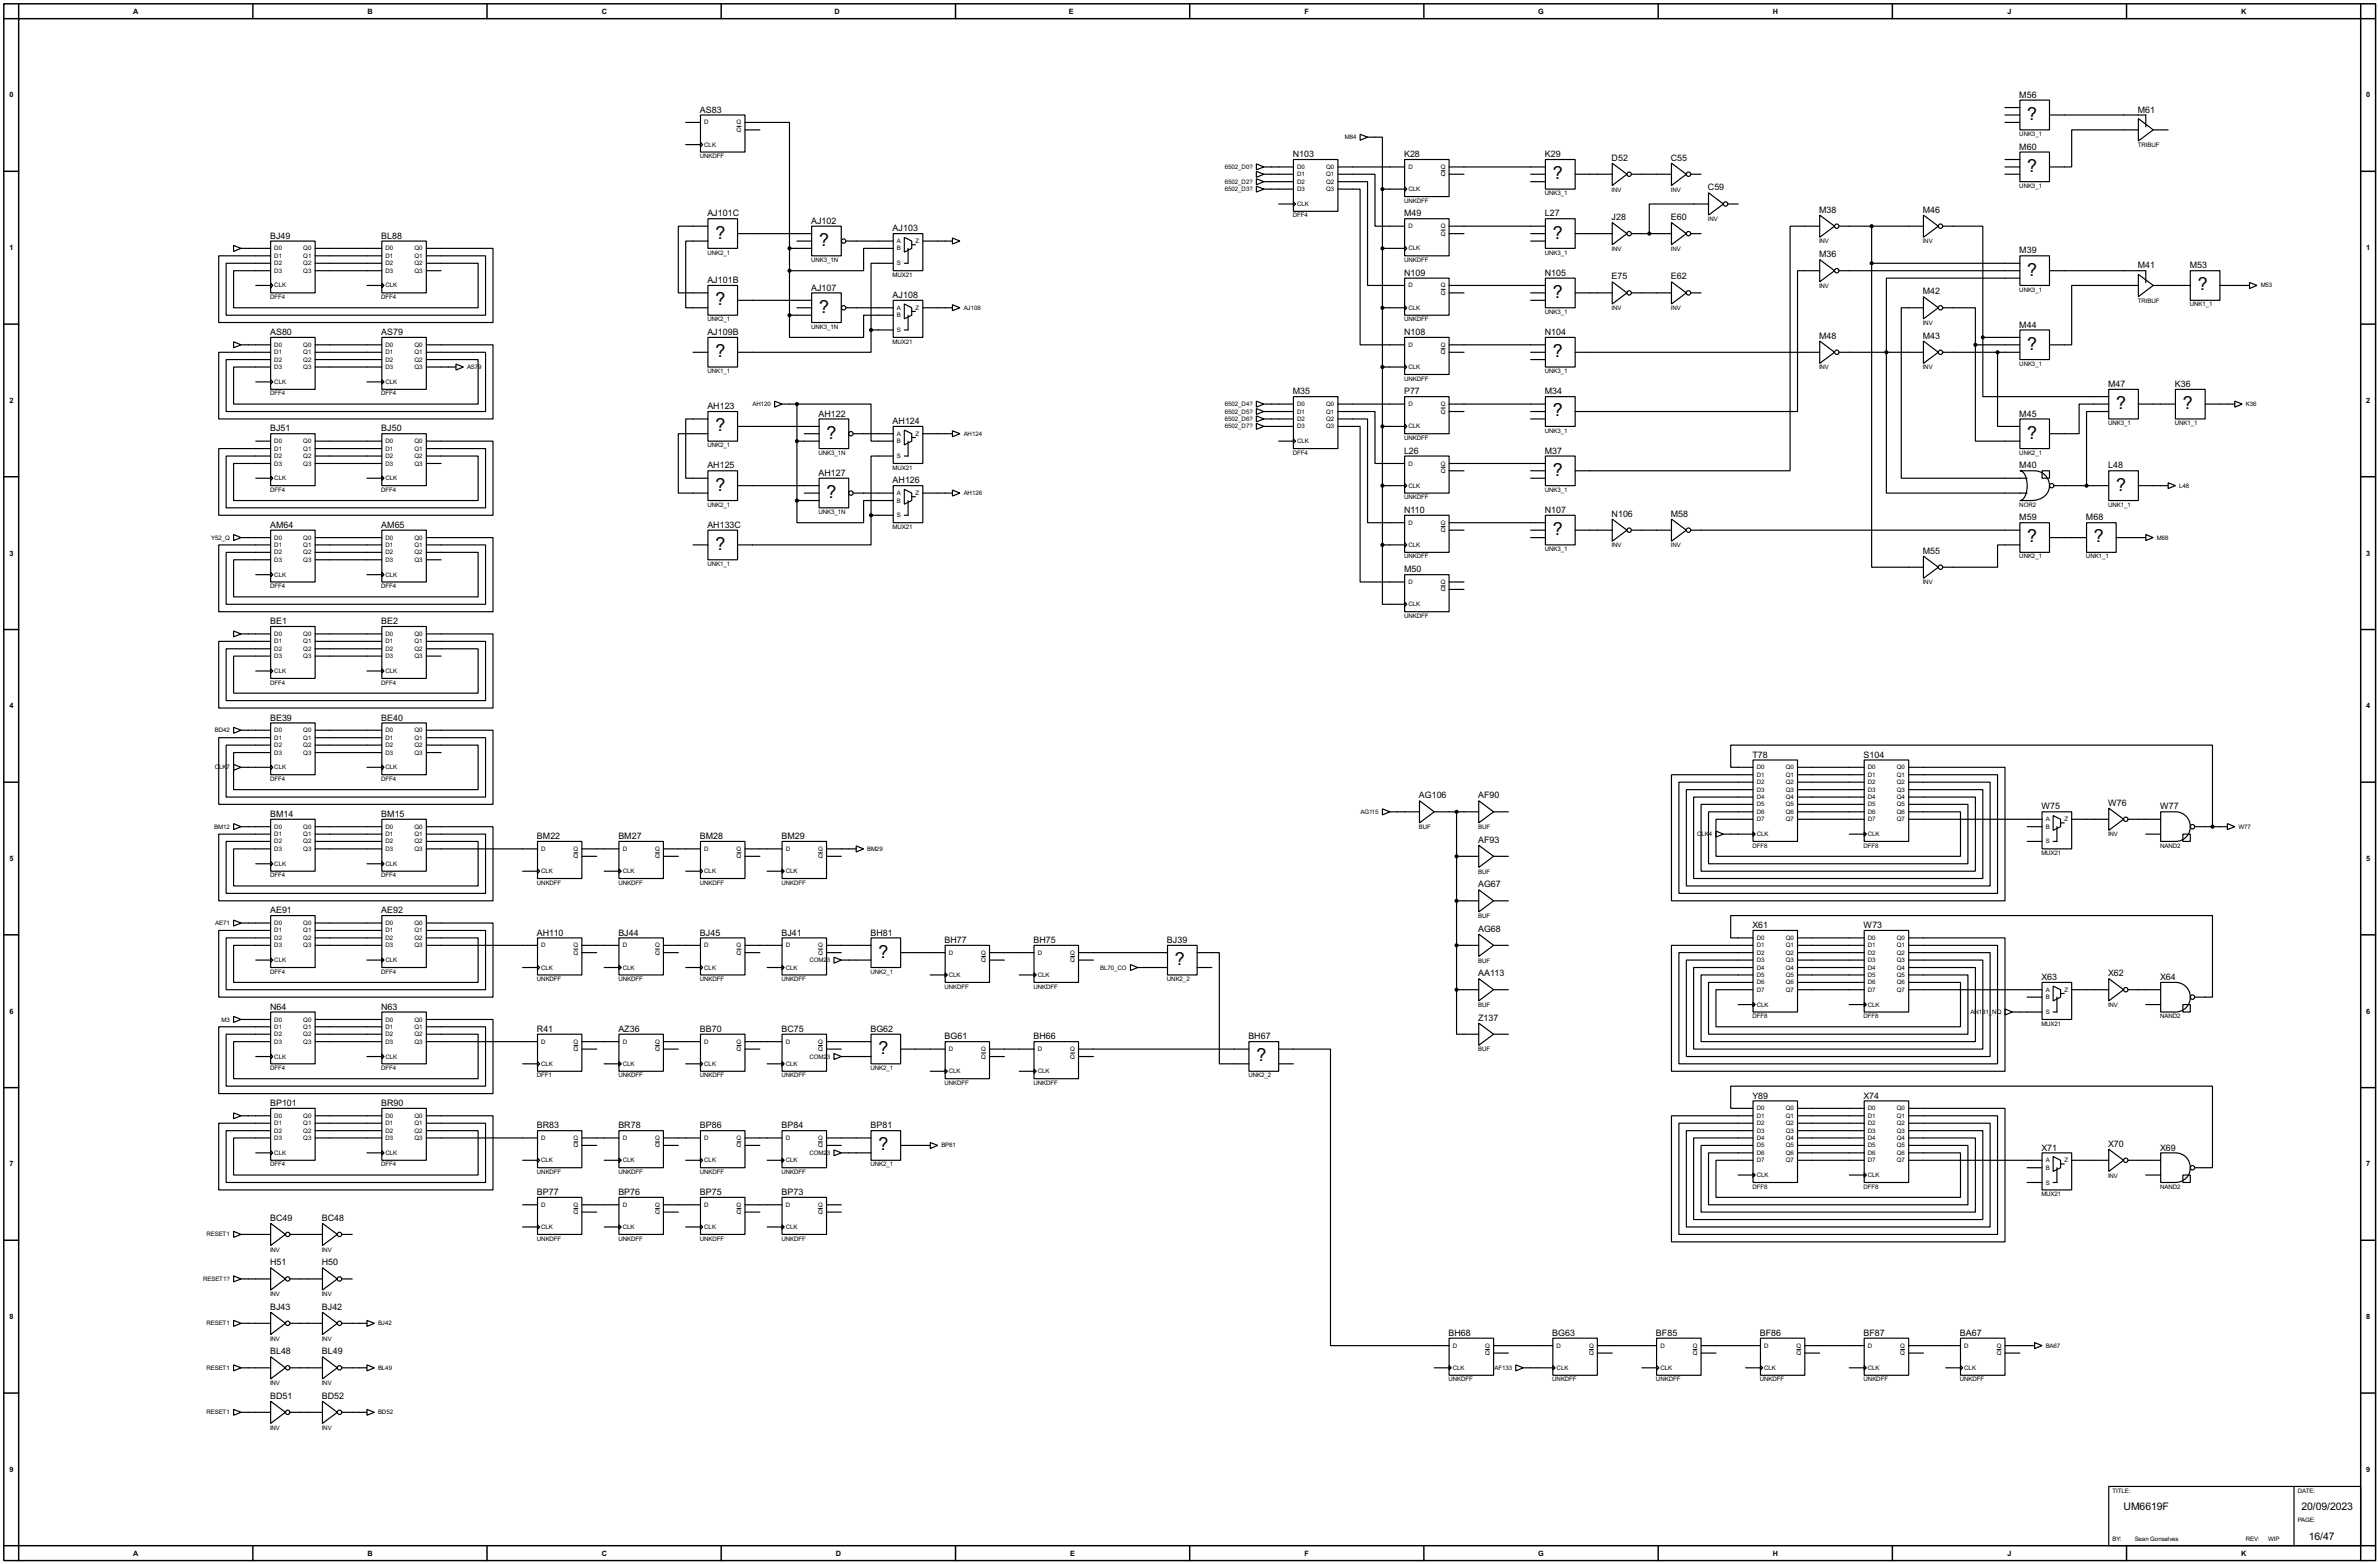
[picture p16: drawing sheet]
<svg xmlns="http://www.w3.org/2000/svg" width="815mm" height="536mm" viewBox="0 0 815 536" stroke-linecap="round" stroke-linejoin="round" font-family="sans-serif">
<defs><g id="words">
<g font-size="6.9">
<text x="694.7" y="41.1">?</text>
<text x="694.7" y="58.8">?</text>
<text x="532.2" y="61.4">?</text>
<text x="245.2" y="81.8">?</text>
<text x="532.2" y="81.8">?</text>
<text x="280.7" y="84.2">?</text>
<text x="694.7" y="94.5">?</text>
<text x="753.2" y="99.5">?</text>
<text x="245.2" y="104.6">?</text>
<text x="280.7" y="107.2">?</text>
<text x="532.2" y="102.1">?</text>
<text x="694.7" y="119.9">?</text>
<text x="245.2" y="122.3">?</text>
<text x="532.2" y="122.3">?</text>
<text x="532.2" y="142.7">?</text>
<text x="725.2" y="140.2">?</text>
<text x="748.1" y="140.2">?</text>
<text x="245.2" y="147.7">?</text>
<text x="283.3" y="150.3">?</text>
<text x="694.7" y="150.3">?</text>
<text x="532.2" y="163">?</text>
<text x="245.2" y="168.1">?</text>
<text x="283.3" y="170.7">?</text>
<text x="725.2" y="168.1">?</text>
<text x="532.2" y="183.4">?</text>
<text x="694.7" y="185.9">?</text>
<text x="717.6" y="185.9">?</text>
<text x="245.2" y="188.4">?</text>
<text x="301" y="328.1">?</text>
<text x="402.6" y="330.7">?</text>
<text x="301" y="361.2">?</text>
<text x="430.6" y="363.7">?</text>
<text x="301" y="394.2">?</text>
</g>
<g font-size="4">
<text x="727.8" y="517.5">UM6619F</text>
<text x="788.7" y="517.5">20/09/2023</text>
<text x="791.3" y="527.6">16/47</text>
</g>
<g font-size="3.4">
<text x="692" y="33.5">M56</text>
<text x="239.9" y="38.6">AS83</text>
<text x="732.6" y="38.6">M61</text>
<text x="443.1" y="53.8">N103</text>
<text x="481.2" y="53.8">K28</text>
<text x="529.4" y="53.8">K29</text>
<text x="692" y="51.3">M60</text>
<text x="552.3" y="55.1">D52</text>
<text x="572.6" y="55.1">C55</text>
<text x="585.3" y="65.3">C59</text>
<text x="242.4" y="74.1">AJ101C</text>
<text x="278" y="76.7">AJ102</text>
<text x="481.2" y="74.1">M49</text>
<text x="529.4" y="74.1">L27</text>
<text x="552.3" y="75.5">J28</text>
<text x="572.6" y="75.5">E60</text>
<text x="623.4" y="72.9">M38</text>
<text x="659" y="72.9">M46</text>
<text x="92.6" y="81.8">BJ49</text>
<text x="130.7" y="81.8">BL88</text>
<text x="305.9" y="79.2">AJ103</text>
<text x="623.4" y="88.2">M36</text>
<text x="692" y="86.8">M39</text>
<text x="481.2" y="94.5">N109</text>
<text x="529.4" y="94.5">N105</text>
<text x="552.3" y="95.8">E75</text>
<text x="572.6" y="95.8">E62</text>
<text x="732.6" y="92">M41</text>
<text x="750.4" y="92">M53</text>
<text x="242.4" y="97">AJ101B</text>
<text x="278" y="99.5">AJ107</text>
<text x="659" y="100.9">M42</text>
<text x="305.9" y="102.1">AJ108</text>
<text x="692" y="112.2">M44</text>
<text x="92.6" y="114.8">AS80</text>
<text x="130.7" y="114.8">AS79</text>
<text x="242.4" y="114.8">AJ109B</text>
<text x="481.2" y="114.8">N108</text>
<text x="529.4" y="114.8">N104</text>
<text x="623.4" y="116.1">M48</text>
<text x="659" y="116.1">M43</text>
<text x="443.1" y="135.1">M35</text>
<text x="481.2" y="135.1">P77</text>
<text x="529.4" y="135.1">M34</text>
<text x="722.5" y="132.6">M47</text>
<text x="745.3" y="132.6">K36</text>
<text x="242.4" y="140.2">AH123</text>
<text x="280.5" y="142.8">AH122</text>
<text x="692" y="142.8">M45</text>
<text x="92.6" y="147.8">BJ51</text>
<text x="130.7" y="147.8">BJ50</text>
<text x="305.9" y="145.3">AH124</text>
<text x="481.2" y="155.5">L26</text>
<text x="529.4" y="155.5">M37</text>
<text x="242.4" y="160.5">AH125</text>
<text x="692" y="160.5">M40</text>
<text x="722.5" y="160.5">L48</text>
<text x="280.5" y="163">AH127</text>
<text x="305.9" y="165.6">AH126</text>
<text x="481.2" y="175.7">N110</text>
<text x="529.4" y="175.7">N107</text>
<text x="552.3" y="177.1">N106</text>
<text x="572.6" y="177.1">M58</text>
<text x="692" y="178.3">M59</text>
<text x="714.9" y="178.3">M68</text>
<text x="92.6" y="180.9">AM64</text>
<text x="130.7" y="180.9">AM65</text>
<text x="242.4" y="180.9">AH133C</text>
<text x="659" y="189.8">M55</text>
<text x="481.2" y="196.1">M50</text>
<text x="92.6" y="213.9">BE1</text>
<text x="130.7" y="213.9">BE2</text>
<text x="92.6" y="246.9">BE39</text>
<text x="130.7" y="246.9">BE40</text>
<text x="600.6" y="259.6">T78</text>
<text x="638.7" y="259.6">S104</text>
<text x="486.3" y="273.6">AG106</text>
<text x="506.6" y="273.6">AF90</text>
<text x="92.6" y="279.9">BM14</text>
<text x="130.7" y="279.9">BM15</text>
<text x="699.6" y="277.4">W75</text>
<text x="722.5" y="276.1">W76</text>
<text x="740.3" y="277.4">W77</text>
<text x="184" y="287.5">BM22</text>
<text x="211.9" y="287.5">BM27</text>
<text x="239.9" y="287.5">BM28</text>
<text x="267.8" y="287.5">BM29</text>
<text x="506.6" y="288.8">AF93</text>
<text x="506.6" y="304.1">AG67</text>
<text x="92.6" y="312.9">AE91</text>
<text x="130.7" y="312.9">AE92</text>
<text x="184" y="320.6">AH110</text>
<text x="211.9" y="320.6">BJ44</text>
<text x="239.9" y="320.6">BJ45</text>
<text x="267.8" y="320.6">BJ41</text>
<text x="298.3" y="320.6">BH81</text>
<text x="323.7" y="323.1">BH77</text>
<text x="354.2" y="323.1">BH75</text>
<text x="399.9" y="323.1">BJ39</text>
<text x="506.6" y="319.3">AG68</text>
<text x="600.6" y="318">X61</text>
<text x="638.7" y="318">W73</text>
<text x="506.6" y="334.5">AA113</text>
<text x="699.6" y="335.8">X63</text>
<text x="722.5" y="334.5">X62</text>
<text x="740.3" y="335.8">X64</text>
<text x="92.6" y="346">N64</text>
<text x="130.7" y="346">N63</text>
<text x="184" y="353.6">R41</text>
<text x="211.9" y="353.6">AZ36</text>
<text x="239.9" y="353.6">BB70</text>
<text x="267.8" y="353.6">BC75</text>
<text x="298.3" y="353.6">BG62</text>
<text x="506.6" y="349.8">Z137</text>
<text x="323.7" y="356.1">BG61</text>
<text x="354.2" y="356.1">BH66</text>
<text x="427.8" y="356.1">BH67</text>
<text x="600.6" y="376.4">Y89</text>
<text x="638.7" y="376.4">X74</text>
<text x="92.6" y="379">BP101</text>
<text x="130.7" y="379">BR90</text>
<text x="184" y="386.6">BR83</text>
<text x="211.9" y="386.6">BR78</text>
<text x="239.9" y="386.6">BP86</text>
<text x="267.8" y="386.6">BP84</text>
<text x="298.3" y="386.6">BP81</text>
<text x="699.6" y="394.2">X71</text>
<text x="722.5" y="393">X70</text>
<text x="740.3" y="394.2">X69</text>
<text x="184" y="409.5">BP77</text>
<text x="211.9" y="409.5">BP76</text>
<text x="239.9" y="409.5">BP75</text>
<text x="267.8" y="409.5">BP73</text>
<text x="92.6" y="418.4">BC49</text>
<text x="110.3" y="418.4">BC48</text>
<text x="92.6" y="433.6">H51</text>
<text x="110.3" y="433.6">H50</text>
<text x="92.6" y="448.8">BJ43</text>
<text x="110.3" y="448.8">BJ42</text>
<text x="496.4" y="457.7">BH68</text>
<text x="532" y="457.7">BG63</text>
<text x="567.5" y="457.7">BF85</text>
<text x="603.1" y="457.7">BF86</text>
<text x="638.7" y="457.7">BF87</text>
<text x="671.7" y="457.7">BA67</text>
<text x="92.6" y="464.1">BL48</text>
<text x="110.3" y="464.1">BL49</text>
<text x="92.6" y="479.3">BD51</text>
<text x="110.3" y="479.3">BD52</text>
</g>
<g font-size="2.8">
<text x="45.7" y="4.7">A</text>
<text x="126" y="4.7">B</text>
<text x="206.2" y="4.7">C</text>
<text x="286" y="4.7">D</text>
<text x="366.3" y="4.7">E</text>
<text x="447.1" y="4.7">F</text>
<text x="527.2" y="4.7">G</text>
<text x="607.5" y="4.7">H</text>
<text x="688" y="4.7">J</text>
<text x="768.1" y="4.7">K</text>
<text x="3.2" y="33.4">0</text>
<text x="810.9" y="33.4">0</text>
<text x="3.2" y="85.7">1</text>
<text x="810.9" y="85.7">1</text>
<text x="3.2" y="138.1">2</text>
<text x="810.9" y="138.1">2</text>
<text x="3.2" y="190.4">3</text>
<text x="810.9" y="190.4">3</text>
<text x="3.2" y="242.7">4</text>
<text x="810.9" y="242.7">4</text>
<text x="3.2" y="295">5</text>
<text x="810.9" y="295">5</text>
<text x="3.2" y="347.4">6</text>
<text x="810.9" y="347.4">6</text>
<text x="3.2" y="399.7">7</text>
<text x="810.9" y="399.7">7</text>
<text x="3.2" y="452">8</text>
<text x="810.9" y="452">8</text>
<text x="3.2" y="504.3">9</text>
<text x="810.9" y="504.3">9</text>
<text x="45.7" y="533">A</text>
<text x="126" y="533">B</text>
<text x="206.2" y="533">C</text>
<text x="286.5" y="533">D</text>
<text x="366.8" y="533">E</text>
<text x="447.1" y="533">F</text>
<text x="527.2" y="533">G</text>
<text x="607.5" y="533">H</text>
<text x="688" y="533">J</text>
<text x="768.1" y="533">K</text>
</g>
<g font-size="2.4">
<text x="241.4" y="42.7">D</text>
<text x="252.5" y="45.2">Q</text>
<text x="252.5" y="42.7">Q</text>
<text x="460.9" y="47.7">M84</text>
<text x="692" y="46.6">UNK3_1</text>
<text x="241.4" y="50.2">CLK</text>
<text x="732.6" y="50.4">TRIBUF</text>
<text x="239.9" y="54.2">UNKDFF</text>
<text x="419.8" y="57.9">6502_D0?</text>
<text x="444.6" y="57.9">D0</text>
<text x="454.5" y="57.9">Q0</text>
<text x="482.7" y="57.9">D</text>
<text x="493.8" y="57.9">Q</text>
<text x="419.8" y="62.9">6502_D2?</text>
<text x="419.8" y="65.5">6502_D3?</text>
<text x="444.6" y="60.4">D1</text>
<text x="444.6" y="62.9">D2</text>
<text x="444.6" y="65.5">D3</text>
<text x="454.5" y="60.4">Q1</text>
<text x="454.5" y="62.9">Q2</text>
<text x="454.5" y="65.5">Q3</text>
<text x="482.7" y="65.5">CLK</text>
<text x="493.8" y="60.4">Q</text>
<text x="552.3" y="65.6">INV</text>
<text x="572.6" y="65.6">INV</text>
<text x="692" y="64.3">UNK3_1</text>
<text x="444.6" y="70.6">CLK</text>
<text x="481.2" y="69.5">UNKDFF</text>
<text x="529.4" y="66.9">UNK3_1</text>
<text x="443.1" y="74.5">DFF4</text>
<text x="585.3" y="75.8">INV</text>
<text x="307.4" y="83.3">A</text>
<text x="313.8" y="83.3">Z</text>
<text x="482.7" y="78.2">D</text>
<text x="493.8" y="80.8">Q</text>
<text x="493.8" y="78.2">Q</text>
<text x="623.4" y="83.4">INV</text>
<text x="659" y="83.4">INV</text>
<text x="94" y="85.8">D0</text>
<text x="94" y="88.3">D1</text>
<text x="104" y="85.8">Q0</text>
<text x="104" y="88.3">Q1</text>
<text x="132.1" y="85.8">D0</text>
<text x="132.1" y="88.3">D1</text>
<text x="142.1" y="85.8">Q0</text>
<text x="142.1" y="88.3">Q1</text>
<text x="242.4" y="87.2">UNK2_1</text>
<text x="278" y="89.7">UNK3_1N</text>
<text x="307.4" y="85.8">B</text>
<text x="481.2" y="89.7">UNKDFF</text>
<text x="482.7" y="85.8">CLK</text>
<text x="529.4" y="87.2">UNK3_1</text>
<text x="552.3" y="86">INV</text>
<text x="572.6" y="86">INV</text>
<text x="94" y="90.9">D2</text>
<text x="94" y="93.5">D3</text>
<text x="104" y="90.9">Q2</text>
<text x="104" y="93.5">Q3</text>
<text x="132.1" y="90.9">D2</text>
<text x="132.1" y="93.5">D3</text>
<text x="142.1" y="90.9">Q2</text>
<text x="142.1" y="93.5">Q3</text>
<text x="305.9" y="94.9">MUX21</text>
<text x="307.4" y="90.9">S</text>
<text x="94" y="98.5">CLK</text>
<text x="132.1" y="98.5">CLK</text>
<text x="482.7" y="98.5">D</text>
<text x="493.8" y="101">Q</text>
<text x="493.8" y="98.5">Q</text>
<text x="623.4" y="98.7">INV</text>
<text x="692" y="99.9">UNK3_1</text>
<text x="774.8" y="98.5">M53</text>
<text x="92.6" y="102.4">DFF4</text>
<text x="130.7" y="102.4">DFF4</text>
<text x="307.4" y="106.2">A</text>
<text x="313.8" y="106.2">Z</text>
<text x="330.3" y="106.2">AJ108</text>
<text x="482.7" y="106.2">CLK</text>
<text x="529.4" y="107.6">UNK3_1</text>
<text x="552.3" y="106.3">INV</text>
<text x="572.6" y="106.3">INV</text>
<text x="732.6" y="103.7">TRIBUF</text>
<text x="750.4" y="105">UNK1_1</text>
<text x="242.4" y="110.1">UNK2_1</text>
<text x="278" y="112.6">UNK3_1N</text>
<text x="307.4" y="113.7">S</text>
<text x="307.4" y="108.7">B</text>
<text x="481.2" y="110.1">UNKDFF</text>
<text x="659" y="111.4">INV</text>
<text x="94" y="118.9">D0</text>
<text x="104" y="118.9">Q0</text>
<text x="132.1" y="118.9">D0</text>
<text x="142.1" y="118.9">Q0</text>
<text x="305.9" y="117.7">MUX21</text>
<text x="482.7" y="118.9">D</text>
<text x="493.8" y="118.9">Q</text>
<text x="94" y="121.4">D1</text>
<text x="94" y="123.9">D2</text>
<text x="104" y="121.4">Q1</text>
<text x="104" y="123.9">Q2</text>
<text x="132.1" y="121.4">D1</text>
<text x="132.1" y="123.9">D2</text>
<text x="142.1" y="121.4">Q1</text>
<text x="142.1" y="123.9">Q2</text>
<text x="493.8" y="121.4">Q</text>
<text x="692" y="125.3">UNK3_1</text>
<text x="94" y="131.6">CLK</text>
<text x="94" y="126.4">D3</text>
<text x="104" y="126.4">Q3</text>
<text x="132.1" y="131.6">CLK</text>
<text x="132.1" y="126.4">D3</text>
<text x="142.1" y="126.4">Q3</text>
<text x="160.1" y="126.4">AS7</text>
<text x="163.9" y="126.4">9</text>
<text x="242.4" y="127.8">UNK1_1</text>
<text x="481.2" y="130.4">UNKDFF</text>
<text x="482.7" y="126.4">CLK</text>
<text x="529.4" y="127.8">UNK3_1</text>
<text x="623.4" y="126.6">INV</text>
<text x="659" y="126.6">INV</text>
<text x="92.6" y="135.5">DFF4</text>
<text x="130.7" y="135.5">DFF4</text>
<text x="257.9" y="139.1">AH120</text>
<text x="419.8" y="139.1">6502_D4?</text>
<text x="419.8" y="141.7">6502_D5?</text>
<text x="444.6" y="139.1">D0</text>
<text x="444.6" y="141.7">D1</text>
<text x="454.5" y="139.1">Q0</text>
<text x="454.5" y="141.7">Q1</text>
<text x="482.7" y="139.1">D</text>
<text x="493.8" y="141.7">Q</text>
<text x="493.8" y="139.1">Q</text>
<text x="769.7" y="139.1">K36</text>
<text x="307.4" y="149.3">A</text>
<text x="313.8" y="149.3">Z</text>
<text x="330.3" y="149.3">AH124</text>
<text x="419.8" y="144.3">6502_D6?</text>
<text x="419.8" y="146.8">6502_D7?</text>
<text x="444.6" y="144.3">D2</text>
<text x="444.6" y="146.8">D3</text>
<text x="454.5" y="144.3">Q2</text>
<text x="454.5" y="146.8">Q3</text>
<text x="482.7" y="146.8">CLK</text>
<text x="529.4" y="148.2">UNK3_1</text>
<text x="722.5" y="145.7">UNK3_1</text>
<text x="745.3" y="145.7">UNK1_1</text>
<text x="94" y="151.8">D0</text>
<text x="94" y="154.4">D1</text>
<text x="104" y="151.8">Q0</text>
<text x="104" y="154.4">Q1</text>
<text x="132.1" y="151.8">D0</text>
<text x="132.1" y="154.4">D1</text>
<text x="142.1" y="151.8">Q0</text>
<text x="142.1" y="154.4">Q1</text>
<text x="242.4" y="153.2">UNK2_1</text>
<text x="280.5" y="155.8">UNK3_1N</text>
<text x="307.4" y="151.8">B</text>
<text x="443.1" y="155.8">DFF4</text>
<text x="444.6" y="151.8">CLK</text>
<text x="481.2" y="150.7">UNKDFF</text>
<text x="692" y="155.8">UNK2_1</text>
<text x="94" y="157">D2</text>
<text x="94" y="159.5">D3</text>
<text x="104" y="157">Q2</text>
<text x="104" y="159.5">Q3</text>
<text x="132.1" y="157">D2</text>
<text x="132.1" y="159.5">D3</text>
<text x="142.1" y="157">Q2</text>
<text x="142.1" y="159.5">Q3</text>
<text x="305.9" y="160.9">MUX21</text>
<text x="307.4" y="157">S</text>
<text x="482.7" y="159.5">D</text>
<text x="493.8" y="159.5">Q</text>
<text x="94" y="164.5">CLK</text>
<text x="132.1" y="164.5">CLK</text>
<text x="482.7" y="167.1">CLK</text>
<text x="493.8" y="162">Q</text>
<text x="746.8" y="167.1">L48</text>
<text x="92.6" y="168.5">DFF4</text>
<text x="130.7" y="168.5">DFF4</text>
<text x="242.4" y="173.6">UNK2_1</text>
<text x="307.4" y="169.7">A</text>
<text x="307.4" y="172.2">B</text>
<text x="313.8" y="169.7">Z</text>
<text x="330.3" y="169.7">AH126</text>
<text x="481.2" y="171.1">UNKDFF</text>
<text x="529.4" y="168.5">UNK3_1</text>
<text x="692" y="173.6">NOR2</text>
<text x="722.5" y="173.6">UNK1_1</text>
<text x="280.5" y="176.1">UNK3_1N</text>
<text x="307.4" y="177.3">S</text>
<text x="482.7" y="179.8">D</text>
<text x="493.8" y="179.8">Q</text>
<text x="72.4" y="184.9">Y52_Q</text>
<text x="94" y="184.9">D0</text>
<text x="104" y="184.9">Q0</text>
<text x="132.1" y="184.9">D0</text>
<text x="142.1" y="184.9">Q0</text>
<text x="305.9" y="181.2">MUX21</text>
<text x="493.8" y="182.4">Q</text>
<text x="739.2" y="184.9">M68</text>
<text x="94" y="187.4">D1</text>
<text x="94" y="190">D2</text>
<text x="104" y="187.4">Q1</text>
<text x="104" y="190">Q2</text>
<text x="132.1" y="187.4">D1</text>
<text x="132.1" y="190">D2</text>
<text x="142.1" y="187.4">Q1</text>
<text x="142.1" y="190">Q2</text>
<text x="481.2" y="191.4">UNKDFF</text>
<text x="482.7" y="187.4">CLK</text>
<text x="529.4" y="188.8">UNK3_1</text>
<text x="552.3" y="187.6">INV</text>
<text x="572.6" y="187.6">INV</text>
<text x="692" y="191.4">UNK2_1</text>
<text x="714.9" y="191.4">UNK1_1</text>
<text x="94" y="197.6">CLK</text>
<text x="94" y="192.5">D3</text>
<text x="104" y="192.5">Q3</text>
<text x="132.1" y="197.6">CLK</text>
<text x="132.1" y="192.5">D3</text>
<text x="142.1" y="192.5">Q3</text>
<text x="242.4" y="193.9">UNK1_1</text>
<text x="92.6" y="201.5">DFF4</text>
<text x="130.7" y="201.5">DFF4</text>
<text x="482.7" y="200.1">D</text>
<text x="493.8" y="202.7">Q</text>
<text x="493.8" y="200.1">Q</text>
<text x="659" y="200.3">INV</text>
<text x="482.7" y="207.8">CLK</text>
<text x="481.2" y="211.7">UNKDFF</text>
<text x="94" y="217.9">D0</text>
<text x="94" y="220.5">D1</text>
<text x="104" y="217.9">Q0</text>
<text x="104" y="220.5">Q1</text>
<text x="132.1" y="217.9">D0</text>
<text x="132.1" y="220.5">D1</text>
<text x="142.1" y="217.9">Q0</text>
<text x="142.1" y="220.5">Q1</text>
<text x="94" y="223">D2</text>
<text x="94" y="225.5">D3</text>
<text x="104" y="223">Q2</text>
<text x="104" y="225.5">Q3</text>
<text x="132.1" y="223">D2</text>
<text x="132.1" y="225.5">D3</text>
<text x="142.1" y="223">Q2</text>
<text x="142.1" y="225.5">Q3</text>
<text x="94" y="230.6">CLK</text>
<text x="132.1" y="230.6">CLK</text>
<text x="92.6" y="234.6">DFF4</text>
<text x="130.7" y="234.6">DFF4</text>
<text x="73.6" y="250.9">BD42</text>
<text x="94" y="250.9">D0</text>
<text x="104" y="250.9">Q0</text>
<text x="132.1" y="250.9">D0</text>
<text x="142.1" y="250.9">Q0</text>
<text x="94" y="253.5">D1</text>
<text x="94" y="256">D2</text>
<text x="104" y="253.5">Q1</text>
<text x="104" y="256">Q2</text>
<text x="132.1" y="253.5">D1</text>
<text x="132.1" y="256">D2</text>
<text x="142.1" y="253.5">Q1</text>
<text x="142.1" y="256">Q2</text>
<text x="73.6" y="263.6">C</text>
<text x="75.1" y="263.6">LK</text>
<text x="77.6" y="263.6">7</text>
<text x="94" y="263.6">CLK</text>
<text x="94" y="258.6">D3</text>
<text x="104" y="258.6">Q3</text>
<text x="132.1" y="263.6">CLK</text>
<text x="132.1" y="258.6">D3</text>
<text x="142.1" y="258.6">Q3</text>
<text x="602" y="263.6">D0</text>
<text x="612" y="263.6">Q0</text>
<text x="640.1" y="263.6">D0</text>
<text x="650.1" y="263.6">Q0</text>
<text x="92.6" y="267.6">DFF4</text>
<text x="130.7" y="267.6">DFF4</text>
<text x="602" y="266.2">D1</text>
<text x="602" y="268.7">D2</text>
<text x="612" y="266.2">Q1</text>
<text x="612" y="268.7">Q2</text>
<text x="640.1" y="266.2">D1</text>
<text x="640.1" y="268.7">D2</text>
<text x="650.1" y="266.2">Q1</text>
<text x="650.1" y="268.7">Q2</text>
<text x="602" y="271.3">D3</text>
<text x="602" y="273.8">D4</text>
<text x="612" y="271.3">Q3</text>
<text x="612" y="273.8">Q4</text>
<text x="640.1" y="271.3">D3</text>
<text x="640.1" y="273.8">D4</text>
<text x="650.1" y="271.3">Q3</text>
<text x="650.1" y="273.8">Q4</text>
<text x="466.2" y="278.9">AG115</text>
<text x="602" y="276.3">D5</text>
<text x="602" y="278.9">D6</text>
<text x="602" y="281.4">D7</text>
<text x="612" y="276.3">Q5</text>
<text x="612" y="278.9">Q6</text>
<text x="612" y="281.4">Q7</text>
<text x="640.1" y="276.3">D5</text>
<text x="640.1" y="278.9">D6</text>
<text x="640.1" y="281.4">D7</text>
<text x="650.1" y="276.3">Q5</text>
<text x="650.1" y="278.9">Q6</text>
<text x="650.1" y="281.4">Q7</text>
<text x="701.1" y="281.4">A</text>
<text x="707.5" y="281.4">Z</text>
<text x="73.5" y="284">BM12</text>
<text x="94" y="284">D0</text>
<text x="94" y="286.5">D1</text>
<text x="104" y="284">Q0</text>
<text x="104" y="286.5">Q1</text>
<text x="132.1" y="284">D0</text>
<text x="132.1" y="286.5">D1</text>
<text x="142.1" y="284">Q0</text>
<text x="142.1" y="286.5">Q1</text>
<text x="486.3" y="284.1">BUF</text>
<text x="506.6" y="284.1">BUF</text>
<text x="581.6" y="286.5">C</text>
<text x="583.1" y="286.5">LK</text>
<text x="585.6" y="286.5">4</text>
<text x="602" y="286.5">CLK</text>
<text x="640.1" y="286.5">CLK</text>
<text x="701.1" y="284">B</text>
<text x="722.5" y="286.6">INV</text>
<text x="767.1" y="284">W77</text>
<text x="94" y="289">D2</text>
<text x="94" y="291.6">D3</text>
<text x="104" y="289">Q2</text>
<text x="104" y="291.6">Q3</text>
<text x="132.1" y="289">D2</text>
<text x="132.1" y="291.6">D3</text>
<text x="142.1" y="289">Q2</text>
<text x="142.1" y="291.6">Q3</text>
<text x="185.5" y="291.6">D</text>
<text x="196.6" y="291.6">Q</text>
<text x="213.4" y="291.6">D</text>
<text x="224.5" y="291.6">Q</text>
<text x="241.4" y="291.6">D</text>
<text x="252.5" y="291.6">Q</text>
<text x="269.3" y="291.6">D</text>
<text x="280.4" y="291.6">Q</text>
<text x="297.2" y="291.6">BM29</text>
<text x="600.6" y="290.4">DFF8</text>
<text x="638.7" y="290.4">DFF8</text>
<text x="699.6" y="293">MUX21</text>
<text x="701.1" y="289">S</text>
<text x="740.3" y="290.4">NAND2</text>
<text x="94" y="296.7">CLK</text>
<text x="132.1" y="296.7">CLK</text>
<text x="185.5" y="299.2">CLK</text>
<text x="196.6" y="294.1">Q</text>
<text x="213.4" y="299.2">CLK</text>
<text x="224.5" y="294.1">Q</text>
<text x="241.4" y="299.2">CLK</text>
<text x="252.5" y="294.1">Q</text>
<text x="269.3" y="299.2">CLK</text>
<text x="280.4" y="294.1">Q</text>
<text x="506.6" y="299.3">BUF</text>
<text x="92.6" y="300.6">DFF4</text>
<text x="130.7" y="300.6">DFF4</text>
<text x="184" y="303.1">UNKDFF</text>
<text x="211.9" y="303.1">UNKDFF</text>
<text x="239.9" y="303.1">UNKDFF</text>
<text x="267.8" y="303.1">UNKDFF</text>
<text x="73.8" y="317">AE71</text>
<text x="94" y="317">D0</text>
<text x="104" y="317">Q0</text>
<text x="132.1" y="317">D0</text>
<text x="142.1" y="317">Q0</text>
<text x="506.6" y="314.6">BUF</text>
<text x="94" y="319.5">D1</text>
<text x="94" y="322.1">D2</text>
<text x="104" y="319.5">Q1</text>
<text x="104" y="322.1">Q2</text>
<text x="132.1" y="319.5">D1</text>
<text x="132.1" y="322.1">D2</text>
<text x="142.1" y="319.5">Q1</text>
<text x="142.1" y="322.1">Q2</text>
<text x="602" y="322.1">D0</text>
<text x="612" y="322.1">Q0</text>
<text x="640.1" y="322.1">D0</text>
<text x="650.1" y="322.1">Q0</text>
<text x="94" y="329.7">CLK</text>
<text x="94" y="324.6">D3</text>
<text x="104" y="324.6">Q3</text>
<text x="132.1" y="329.7">CLK</text>
<text x="132.1" y="324.6">D3</text>
<text x="142.1" y="324.6">Q3</text>
<text x="185.5" y="324.6">D</text>
<text x="196.6" y="327.1">Q</text>
<text x="196.6" y="324.6">Q</text>
<text x="213.4" y="324.6">D</text>
<text x="224.5" y="327.1">Q</text>
<text x="224.5" y="324.6">Q</text>
<text x="241.4" y="324.6">D</text>
<text x="252.5" y="327.1">Q</text>
<text x="252.5" y="324.6">Q</text>
<text x="269.3" y="324.6">D</text>
<text x="277.5" y="329.7">COM2</text>
<text x="280.4" y="327.1">Q</text>
<text x="280.4" y="324.6">Q</text>
<text x="283.4" y="329.7">3</text>
<text x="325.2" y="327.1">D</text>
<text x="336.3" y="329.7">Q</text>
<text x="336.3" y="327.1">Q</text>
<text x="355.7" y="327.1">D</text>
<text x="366.8" y="329.7">Q</text>
<text x="366.8" y="327.1">Q</text>
<text x="506.6" y="329.8">BUF</text>
<text x="602" y="324.6">D1</text>
<text x="602" y="327.1">D2</text>
<text x="602" y="329.7">D3</text>
<text x="612" y="324.6">Q1</text>
<text x="612" y="327.1">Q2</text>
<text x="612" y="329.7">Q3</text>
<text x="640.1" y="324.6">D1</text>
<text x="640.1" y="327.1">D2</text>
<text x="640.1" y="329.7">D3</text>
<text x="650.1" y="324.6">Q1</text>
<text x="650.1" y="327.1">Q2</text>
<text x="650.1" y="329.7">Q3</text>
<text x="92.6" y="333.6">DFF4</text>
<text x="130.7" y="333.6">DFF4</text>
<text x="185.5" y="332.2">CLK</text>
<text x="213.4" y="332.2">CLK</text>
<text x="241.4" y="332.2">CLK</text>
<text x="269.3" y="332.2">CLK</text>
<text x="298.3" y="333.6">UNK2_1</text>
<text x="325.2" y="334.8">CLK</text>
<text x="355.7" y="334.8">CLK</text>
<text x="377.1" y="332.2">BL70_CO</text>
<text x="602" y="332.2">D4</text>
<text x="602" y="334.8">D5</text>
<text x="612" y="332.2">Q4</text>
<text x="612" y="334.8">Q5</text>
<text x="640.1" y="332.2">D4</text>
<text x="640.1" y="334.8">D5</text>
<text x="650.1" y="332.2">Q4</text>
<text x="650.1" y="334.8">Q5</text>
<text x="184" y="336.2">UNKDFF</text>
<text x="211.9" y="336.2">UNKDFF</text>
<text x="239.9" y="336.2">UNKDFF</text>
<text x="267.8" y="336.2">UNKDFF</text>
<text x="323.7" y="338.7">UNKDFF</text>
<text x="354.2" y="338.7">UNKDFF</text>
<text x="399.9" y="336.2">UNK2_2</text>
<text x="602" y="337.3">D6</text>
<text x="602" y="339.8">D7</text>
<text x="612" y="337.3">Q6</text>
<text x="612" y="339.8">Q7</text>
<text x="640.1" y="337.3">D6</text>
<text x="640.1" y="339.8">D7</text>
<text x="650.1" y="337.3">Q6</text>
<text x="650.1" y="339.8">Q7</text>
<text x="701.1" y="339.8">A</text>
<text x="707.5" y="339.8">Z</text>
<text x="506.6" y="345.1">BUF</text>
<text x="602" y="344.9">CLK</text>
<text x="640.1" y="344.9">CLK</text>
<text x="675.3" y="347.5">AN131_NQ</text>
<text x="701.1" y="347.5">S</text>
<text x="701.1" y="342.4">B</text>
<text x="722.5" y="345.1">INV</text>
<text x="76" y="350">M3</text>
<text x="94" y="350">D0</text>
<text x="94" y="352.5">D1</text>
<text x="104" y="350">Q0</text>
<text x="104" y="352.5">Q1</text>
<text x="132.1" y="350">D0</text>
<text x="132.1" y="352.5">D1</text>
<text x="142.1" y="350">Q0</text>
<text x="142.1" y="352.5">Q1</text>
<text x="600.6" y="348.9">DFF8</text>
<text x="638.7" y="348.9">DFF8</text>
<text x="699.6" y="351.4">MUX21</text>
<text x="740.3" y="348.9">NAND2</text>
<text x="94" y="355.1">D2</text>
<text x="94" y="357.6">D3</text>
<text x="104" y="355.1">Q2</text>
<text x="104" y="357.6">Q3</text>
<text x="132.1" y="355.1">D2</text>
<text x="132.1" y="357.6">D3</text>
<text x="142.1" y="355.1">Q2</text>
<text x="142.1" y="357.6">Q3</text>
<text x="185.5" y="357.6">D</text>
<text x="196.6" y="357.6">Q</text>
<text x="213.4" y="357.6">D</text>
<text x="224.5" y="357.6">Q</text>
<text x="241.4" y="357.6">D</text>
<text x="252.5" y="357.6">Q</text>
<text x="269.3" y="357.6">D</text>
<text x="280.4" y="357.6">Q</text>
<text x="94" y="362.7">CLK</text>
<text x="132.1" y="362.7">CLK</text>
<text x="185.5" y="365.2">CLK</text>
<text x="196.6" y="360.2">Q</text>
<text x="213.4" y="365.2">CLK</text>
<text x="224.5" y="360.2">Q</text>
<text x="241.4" y="365.2">CLK</text>
<text x="252.5" y="360.2">Q</text>
<text x="269.3" y="365.2">CLK</text>
<text x="277.5" y="362.7">COM2</text>
<text x="280.4" y="360.2">Q</text>
<text x="283.4" y="362.7">3</text>
<text x="325.2" y="360.2">D</text>
<text x="336.3" y="362.7">Q</text>
<text x="336.3" y="360.2">Q</text>
<text x="355.7" y="360.2">D</text>
<text x="366.8" y="362.7">Q</text>
<text x="366.8" y="360.2">Q</text>
<text x="506.6" y="360.3">BUF</text>
<text x="92.6" y="366.6">DFF4</text>
<text x="130.7" y="366.6">DFF4</text>
<text x="184" y="369.2">DFF1</text>
<text x="211.9" y="369.2">UNKDFF</text>
<text x="239.9" y="369.2">UNKDFF</text>
<text x="267.8" y="369.2">UNKDFF</text>
<text x="298.3" y="366.6">UNK2_1</text>
<text x="323.7" y="371.7">UNKDFF</text>
<text x="325.2" y="367.8">CLK</text>
<text x="354.2" y="371.7">UNKDFF</text>
<text x="355.7" y="367.8">CLK</text>
<text x="427.8" y="369.2">UNK2_2</text>
<text x="94" y="383">D0</text>
<text x="104" y="383">Q0</text>
<text x="132.1" y="383">D0</text>
<text x="142.1" y="383">Q0</text>
<text x="602" y="380.5">D0</text>
<text x="602" y="383">D1</text>
<text x="612" y="380.5">Q0</text>
<text x="612" y="383">Q1</text>
<text x="640.1" y="380.5">D0</text>
<text x="640.1" y="383">D1</text>
<text x="650.1" y="380.5">Q0</text>
<text x="650.1" y="383">Q1</text>
<text x="94" y="385.6">D1</text>
<text x="94" y="388.1">D2</text>
<text x="104" y="385.6">Q1</text>
<text x="104" y="388.1">Q2</text>
<text x="132.1" y="385.6">D1</text>
<text x="132.1" y="388.1">D2</text>
<text x="142.1" y="385.6">Q1</text>
<text x="142.1" y="388.1">Q2</text>
<text x="602" y="385.6">D2</text>
<text x="602" y="388.1">D3</text>
<text x="612" y="385.6">Q2</text>
<text x="612" y="388.1">Q3</text>
<text x="640.1" y="385.6">D2</text>
<text x="640.1" y="388.1">D3</text>
<text x="650.1" y="385.6">Q2</text>
<text x="650.1" y="388.1">Q3</text>
<text x="94" y="395.7">CLK</text>
<text x="94" y="390.6">D3</text>
<text x="104" y="390.6">Q3</text>
<text x="132.1" y="395.7">CLK</text>
<text x="132.1" y="390.6">D3</text>
<text x="142.1" y="390.6">Q3</text>
<text x="185.5" y="390.6">D</text>
<text x="196.6" y="393.2">Q</text>
<text x="196.6" y="390.6">Q</text>
<text x="213.4" y="390.6">D</text>
<text x="224.5" y="393.2">Q</text>
<text x="224.5" y="390.6">Q</text>
<text x="241.4" y="390.6">D</text>
<text x="252.5" y="393.2">Q</text>
<text x="252.5" y="390.6">Q</text>
<text x="269.3" y="390.6">D</text>
<text x="277.5" y="395.7">COM2</text>
<text x="280.4" y="393.2">Q</text>
<text x="280.4" y="390.6">Q</text>
<text x="283.4" y="395.7">3</text>
<text x="322.6" y="393.2">BP81</text>
<text x="602" y="390.6">D4</text>
<text x="602" y="393.2">D5</text>
<text x="602" y="395.7">D6</text>
<text x="612" y="390.6">Q4</text>
<text x="612" y="393.2">Q5</text>
<text x="612" y="395.7">Q6</text>
<text x="640.1" y="390.6">D4</text>
<text x="640.1" y="393.2">D5</text>
<text x="640.1" y="395.7">D6</text>
<text x="650.1" y="390.6">Q4</text>
<text x="650.1" y="393.2">Q5</text>
<text x="650.1" y="395.7">Q6</text>
<text x="92.6" y="399.7">DFF4</text>
<text x="130.7" y="399.7">DFF4</text>
<text x="185.5" y="398.3">CLK</text>
<text x="213.4" y="398.3">CLK</text>
<text x="241.4" y="398.3">CLK</text>
<text x="269.3" y="398.3">CLK</text>
<text x="298.3" y="399.7">UNK2_1</text>
<text x="602" y="398.3">D7</text>
<text x="612" y="398.3">Q7</text>
<text x="640.1" y="398.3">D7</text>
<text x="650.1" y="398.3">Q7</text>
<text x="701.1" y="398.3">A</text>
<text x="701.1" y="400.8">B</text>
<text x="707.5" y="398.3">Z</text>
<text x="184" y="402.2">UNKDFF</text>
<text x="211.9" y="402.2">UNKDFF</text>
<text x="239.9" y="402.2">UNKDFF</text>
<text x="267.8" y="402.2">UNKDFF</text>
<text x="600.6" y="407.3">DFF8</text>
<text x="602" y="403.3">CLK</text>
<text x="638.7" y="407.3">DFF8</text>
<text x="640.1" y="403.3">CLK</text>
<text x="701.1" y="405.9">S</text>
<text x="722.5" y="403.5">INV</text>
<text x="740.3" y="407.3">NAND2</text>
<text x="185.5" y="413.5">D</text>
<text x="196.6" y="413.5">Q</text>
<text x="213.4" y="413.5">D</text>
<text x="224.5" y="413.5">Q</text>
<text x="241.4" y="413.5">D</text>
<text x="252.5" y="413.5">Q</text>
<text x="269.3" y="413.5">D</text>
<text x="280.4" y="413.5">Q</text>
<text x="699.6" y="409.8">MUX21</text>
<text x="196.6" y="416">Q</text>
<text x="224.5" y="416">Q</text>
<text x="252.5" y="416">Q</text>
<text x="280.4" y="416">Q</text>
<text x="70.8" y="423.7">RESET1</text>
<text x="184" y="425.1">UNKDFF</text>
<text x="185.5" y="421.1">CLK</text>
<text x="211.9" y="425.1">UNKDFF</text>
<text x="213.4" y="421.1">CLK</text>
<text x="239.9" y="425.1">UNKDFF</text>
<text x="241.4" y="421.1">CLK</text>
<text x="267.8" y="425.1">UNKDFF</text>
<text x="269.3" y="421.1">CLK</text>
<text x="92.6" y="428.9">INV</text>
<text x="110.3" y="428.9">INV</text>
<text x="69.6" y="438.9">RESET1?</text>
<text x="92.6" y="444.1">INV</text>
<text x="110.3" y="444.1">INV</text>
<text x="70.8" y="454.1">RESET1</text>
<text x="129.6" y="454.1">BJ42</text>
<text x="92.6" y="459.4">INV</text>
<text x="110.3" y="459.4">INV</text>
<text x="497.9" y="461.8">D</text>
<text x="509" y="461.8">Q</text>
<text x="533.5" y="461.8">D</text>
<text x="544.6" y="461.8">Q</text>
<text x="569" y="461.8">D</text>
<text x="580.1" y="461.8">Q</text>
<text x="604.6" y="461.8">D</text>
<text x="615.7" y="461.8">Q</text>
<text x="640.1" y="461.8">D</text>
<text x="651.2" y="461.8">Q</text>
<text x="673.2" y="461.8">D</text>
<text x="684.3" y="461.8">Q</text>
<text x="701.1" y="461.8">BA67</text>
<text x="509" y="464.3">Q</text>
<text x="544.6" y="464.3">Q</text>
<text x="580.1" y="464.3">Q</text>
<text x="615.7" y="464.3">Q</text>
<text x="651.2" y="464.3">Q</text>
<text x="684.3" y="464.3">Q</text>
<text x="70.8" y="469.4">RESET1</text>
<text x="129.6" y="469.4">BL49</text>
<text x="496.4" y="473.3">UNKDFF</text>
<text x="497.9" y="469.4">CLK</text>
<text x="512.2" y="469.4">AF133</text>
<text x="532" y="473.3">UNKDFF</text>
<text x="533.5" y="469.4">CLK</text>
<text x="567.5" y="473.3">UNKDFF</text>
<text x="569" y="469.4">CLK</text>
<text x="603.1" y="473.3">UNKDFF</text>
<text x="604.6" y="469.4">CLK</text>
<text x="638.7" y="473.3">UNKDFF</text>
<text x="640.1" y="469.4">CLK</text>
<text x="671.7" y="473.3">UNKDFF</text>
<text x="673.2" y="469.4">CLK</text>
<text x="92.6" y="474.6">INV</text>
<text x="110.3" y="474.6">INV</text>
<text x="70.8" y="484.6">RESET1</text>
<text x="129.6" y="484.6">BD52</text>
<text x="92.6" y="489.8">INV</text>
<text x="110.3" y="489.8">INV</text>
<text x="724" y="511.5">TITLE:</text>
<text x="787.5" y="511.5">DATE:</text>
<text x="787.5" y="521.6">PAGE:</text>
<text x="724" y="528">BY:</text>
<text x="731.6" y="528">Sean Gonsalves</text>
<text x="769.7" y="528">REV:</text>
<text x="777.3" y="528">WIP</text>
</g>
</g></defs>
<g fill="none" stroke="#000" stroke-width=".5">
<path d="M1.3 1.3h812.8v533.4h-812.8zM6.4 6.4h802.6v523.2h-802.6zM6.4 1.3v5.1h-5.1M86.7 1.3v5.1M166.9 1.3v5.1M247.2 1.3v5.1M327.5 1.3v5.1M407.7 1.3v5.1M488 1.3v5.1M568.3 1.3v5.1M648.5 1.3v5.1M728.8 1.3v5.1"/>
<path d="M809 1.3v5.1h5.1M1.3 58.7h5.1M809 58.7h5.1M1.3 111.1h5.1M809 111.1h5.1M1.3 163.4h5.1M809 163.4h5.1M1.3 215.7h5.1M809 215.7h5.1M1.3 268h5.1M809 268h5.1M1.3 320.3h5.1"/>
<path d="M809 320.3h5.1M1.3 372.7h5.1M809 372.7h5.1M1.3 425h5.1M809 425h5.1M1.3 477.3h5.1M809 477.3h5.1M1.3 529.6h5.1v5.1M86.7 529.6v5.1M166.9 529.6v5.1M247.2 529.6v5.1M327.5 529.6v5.1"/>
<path d="M407.7 529.6v5.1M488 529.6v5.1M568.3 529.6v5.1M648.5 529.6v5.1M728.8 529.6v5.1M814.1 529.6h-5.1v5.1"/>
</g>
<g fill="none" stroke="#000" stroke-width=".4">
<path d="M240.1 39.4h15.2v12.7h-15.2zM687.1 39.4h5.1M687.1 36.9h5.1M692.2 34.3h10.2v10.2h-10.2zM702.4 39.4h33v4.1M235 42h5.1M235 49.6h5.1M240.1 48.8l.7 .8-.7 .7zM255.3 42h15.3v43.1M255.3 44.5h5.1M430.6 56.2l2.5 1-2.5 1zM430.6 58.7l2.5 1-2.5 1.1z"/>
<path d="M433.1 57.2h10.2M433.1 59.7h10.2M443.3 54.7h15.2v17.7h-15.2zM458.5 59.7h12.7v17.8h10.2M458.5 57.2h22.9M466.1 46l2.6 1-2.6 1.1zM468.7 47h5.1v17.8M481.4 54.7h15.2v12.7h-15.2zM496.6 57.2h33M496.6 59.7h5.1M524.6 59.7h5M529.6 54.7h10.2v10.1h-10.2z"/>
<path d="M539.8 59.7h12.7M552.5 55.9l5.1 3.8-5.1 3.9zM559.1 59.7h13.7M572.8 55.9l5.1 3.8-5.1 3.9zM579.4 59.7h3.6M687.1 57.2h5.1M687.1 59.7h5.1M687.1 42h5.1M687.1 54.7h5.1M692.2 52.1h10.2v10.2h-10.2zM732.8 40.7l5.1 3.8-5.1 3.8zM732.8 44.5h-22.8v12.7h-7.6"/>
<path d="M737.9 44.5h5.1M242.6 75h10.2v10.1h-10.2zM242.6 77.5h-10.1v22.9h10.1M278.2 77.5h10.1v10.2h-10.1zM430.6 61.3l2.5 1-2.5 1zM430.6 63.8l2.5 1-2.5 1zM433.1 62.3h10.2M433.1 64.8h10.2M438.2 69.9h5.1M443.3 69.1l.7 .8-.7 .8zM458.5 64.8h7.6v53.4h15.3M458.5 62.3h10.2v35.5h12.7"/>
<path d="M473.8 64.8h7.6M473.8 64.8v121.9M481.4 75h15.2v12.7h-15.2zM481.4 64.1l.7 .7-.7 .8zM496.6 77.5h33M524.6 62.3h5M529.6 75h10.2v10.1h-10.2zM552.5 76.3l5.1 3.8-5.1 3.8zM572.8 76.3l5.1 3.8-5.1 3.8zM585.5 66.1l5.1 3.8-5.1 3.8zM585.5 69.9h-20.3v10.2M592.1 69.9h3.6"/>
<path d="M623.6 73.7l5.1 3.8-5.1 3.8zM623.6 77.5h-10.1v83.8h-73.7M630.2 77.5h29M641.4 77.5v12.7M659.2 73.7l5.1 3.8-5.1 3.8zM665.8 77.5h13.7v38.1M80.1 84.1l2.5 1-2.5 1.1zM82.6 85.1h10.2M87.7 97.8h5.1M92.8 82.6h15.2v17.8h-15.2zM92.8 97.1l.7 .7-.7 .8zM108 85.1h22.9"/>
<path d="M108 87.7h22.9M108 90.2h22.9M108 92.8h22.9M125.8 97.8h5.1M130.9 82.6h15.2v17.8h-15.2zM130.9 97.1l.7 .7-.7 .8zM146.1 85.1h22.9v25.4h-94v-22.8h17.8M146.1 87.7h20.3v20.3h-88.9v-17.8h15.3M146.1 90.2h17.8v15.3h-83.8v-12.7h12.7M146.1 92.8h5.1M242.6 97.8h10.2v10.2h-10.2zM242.6 82.6h-7.6v22.9h7.6"/>
<path d="M252.8 80.1h25.4M270.6 85.1h7.6M270.6 85.1v22.9M273.1 82.6h5.1M289.9 82.6h16.2M306.1 80.1h10.2v12.7h-10.2zM306.1 90.2h-7.6v22.9M306.1 85.1h-10.1v7.7h-25.4M309.9 81.3l2.6 1.3v2.5l-2.6 1.3zM311.2 85.1v5.1h-1.3M312.5 83.9h1.2M316.3 82.6h10.1"/>
<path d="M326.4 81.6l2.6 1-2.6 1zM473.8 85.1h7.6M481.4 95.3h15.2v12.7h-15.2zM481.4 84.4l.7 .7-.7 .8zM496.6 80.1h5.1M496.6 97.8h33M524.6 80.1h5M524.6 82.6h5M529.6 95.3h10.2v10.2h-10.2zM539.8 80.1h12.7M552.5 96.6l5.1 3.8-5.1 3.8zM559.1 80.1h13.7"/>
<path d="M572.8 96.6l5.1 3.8-5.1 3.8zM579.4 80.1h3.6M623.6 89l5.1 3.8-5.1 3.8zM623.6 92.8h-7.6v48.2h-76.2M630.2 92.8h62M641.4 90.2v104.2h17.8M641.4 90.2h50.8M692.2 87.7h10.2v10.1h-10.2zM692.2 95.3h-45.7v73.7h48.2M702.4 92.8h33v4M732.8 94l5.1 3.8-5.1 3.9zM732.8 97.8h-22.8v20.4h-7.6"/>
<path d="M737.9 97.8h12.7M750.6 92.8h10.2v10.1h-10.2zM760.8 97.8h10.1M770.9 96.8l2.6 1-2.6 1.1zM80.1 117.1l2.5 1.1-2.5 1zM82.6 118.2h10.2M92.8 115.6h15.2v17.8h-15.2zM108 118.2h22.9M130.9 115.6h15.2v17.8h-15.2zM146.1 118.2h22.9v25.4h-94v-22.9h17.8M242.6 115.6h10.2v10.2h-10.2zM252.8 102.9h25.4"/>
<path d="M270.6 108v7.6h25.4v-7.6h10.1M270.6 108h7.6M273.1 105.5h5.1M278.2 100.4h10.1v10.1h-10.1zM289.9 105.5h16.2M298.5 113.1v7.6h-45.7M298.5 113.1h7.6M306.1 102.9h10.2v12.7h-10.2zM309.9 104.2l2.6 1.3v2.5l-2.6 1.3zM311.2 108v5.1h-1.3M312.5 106.7h1.2M316.3 105.5h10.1"/>
<path d="M326.4 104.4l2.6 1.1-2.6 1zM473.8 105.5h7.6M481.4 115.6h15.2v12.7h-15.2zM481.4 104.7l.7 .8-.7 .7zM496.6 118.2h33M496.6 100.4h5.1M524.6 100.4h5M524.6 102.9h5M529.6 115.6h10.2v10.2h-10.2zM539.8 100.4h12.7M559.1 100.4h13.7M579.4 100.4h3.6"/>
<path d="M623.6 116.9l5.1 3.8-5.1 3.8zM659.2 116.9l5.1 3.8-5.1 3.8zM659.2 101.7l5.1 3.8-5.1 3.8zM659.2 105.5h-7.6v58.4h43.1M665.8 105.5h11.2v12.7M677 118.2v33h15.2M677 118.2h15.2M679.5 115.6v20.3h43.2M679.5 115.6h12.7M692.2 113.1h10.2v10.1h-10.2zM87.7 130.9h5.1M92.8 130.1l.7 .8-.7 .7z"/>
<path d="M108 120.7h22.9M108 123.2h22.9M108 125.8h22.9M125.8 130.9h5.1M130.9 130.1l.7 .8-.7 .7zM146.1 120.7h20.3v20.3h-88.9v-17.8h15.3M146.1 123.2h17.8v15.3h-83.8v-12.7h12.7M146.1 125.8h10.2M156.3 124.8l2.5 1-2.5 1zM237.5 120.7h5.1M265.5 137.5l2.5 1-2.5 1zM268 138.5h5.1"/>
<path d="M273.1 138.5h25.4v12.7h7.6M273.1 138.5v33M430.6 137.5l2.5 1-2.5 1zM433.1 138.5h10.2M443.3 135.9h15.2v17.8h-15.2zM458.5 138.5h22.9M473.8 125.8h7.6M481.4 135.9h15.2v12.7h-15.2zM481.4 125l.7 .8-.7 .7zM496.6 120.7h5.1M496.6 138.5h33M524.6 120.7h5"/>
<path d="M524.6 123.2h5M529.6 135.9h10.2v10.2h-10.2zM539.8 120.7h83.8M630.2 120.7h29M665.8 120.7h26.4M684.6 120.7v25.4h7.6M722.7 133.4h10.1v10.2h-10.1zM722.7 138.5h-10.2v10.1h-10.1M732.8 138.5h12.7M745.5 133.4h10.2v10.2h-10.2zM755.7 138.5h10.2M765.9 137.5l2.5 1-2.5 1z"/>
<path d="M87.7 151.2h5.1M92.8 148.6h15.2v17.8h-15.2zM108 151.2h22.9M108 153.7h22.9M108 156.3h22.9M108 158.8h22.9M130.9 148.6h15.2v17.8h-15.2zM146.1 151.2h22.9v25.4h-94v-22.9h17.8M146.1 153.7h20.3v20.3h-88.9v-17.7h15.3M146.1 156.3h17.8v15.2h-83.8v-12.7h12.7M146.1 158.8h5.1M242.6 141h10.2v10.2h-10.2z"/>
<path d="M242.6 143.6h-7.6v20.3h7.6M242.6 148.6h-10.1v20.4h10.1M252.8 146.1h27.9M273.1 151.2h7.6M275.6 148.6h5.1M280.7 143.6h10.2v10.1h-10.2zM292.4 148.6h13.7M306.1 146.1h10.2v12.7h-10.2zM306.1 156.3h-7.6v20.3M309.9 147.4l2.6 1.2v2.6l-2.6 1.3zM311.2 151.2v5.1h-1.3M312.5 149.9h1.2"/>
<path d="M316.3 148.6h10.1M326.4 147.6l2.6 1-2.6 1.1zM430.6 140l2.5 1-2.5 1zM430.6 142.5l2.5 1.1-2.5 1zM430.6 145.1l2.5 1-2.5 1zM433.1 141h10.2M433.1 143.6h10.2M433.1 146.1h10.2M438.2 151.2h5.1M443.3 150.4l.7 .8-.7 .7zM458.5 146.1h7.6v53.3h15.3M458.5 143.6h10.2v35.5h12.7"/>
<path d="M458.5 141h12.7v17.8h10.2M473.8 146.1h7.6M481.4 156.3h15.2v12.7h-15.2zM481.4 145.3l.7 .8-.7 .8zM496.6 158.8h33M496.6 141h5.1M524.6 141h5M524.6 143.6h5M529.6 156.3h10.2v10.1h-10.2zM692.2 143.6h10.2v10.1h-10.2zM722.7 141h-7.6v25.4M87.7 163.9h5.1"/>
<path d="M92.8 163.1l.7 .8-.7 .7zM125.8 163.9h5.1M130.9 163.1l.7 .8-.7 .7zM242.6 161.3h10.2v10.2h-10.2zM252.8 166.4h27.9M273.1 171.5v7.6h22.9v-7.6h10.1M273.1 171.5h7.6M275.6 169h5.1M280.7 163.9h10.2v10.1h-10.2zM292.4 169h13.7M298.5 176.6v10.1h-45.7M298.5 176.6h7.6"/>
<path d="M306.1 166.4h10.2v12.7h-10.2zM309.9 167.7l2.6 1.3v2.5l-2.6 1.3zM311.2 171.5v5.1h-1.3M312.5 170.2h1.2M316.3 169h10.1M326.4 167.9l2.6 1.1-2.6 1zM473.8 166.4h7.6M481.4 176.6h15.2v12.7h-15.2zM481.4 165.7l.7 .7-.7 .8zM496.6 179.1h33M496.6 161.3h5.1M524.6 163.9h5"/>
<path d="M524.6 161.3h5M529.6 176.6h10.2v10.1h-10.2zM552.5 177.9l5.1 3.8-5.1 3.8zM572.8 177.9l5.1 3.8-5.1 3.8zM692.2 161.3h1.4a10.1 10.1 0 0 1 6.9 1.2 5 5 0 0 1 1.5 5.7 5 5 0 0 1-4.9 3.2l-4.9 .1a3.2 3.2 0 0 0 2.3-3.1 7.8 7.8 0 0 0-1.3-6.7zM692.2 179.1h10.2v10.2h-10.2zM699.8 161.3h2.6v2.6h-2.6zM703.9 166.4h18.8M715.1 179.1h10.1v10.2h-10.1zM722.7 161.3h10.1v10.2h-10.1zM732.8 166.4h10.2M743 165.4l2.5 1-2.5 1z"/>
<path d="M80.1 183.2l2.5 1-2.5 1zM82.6 184.2h10.2M87.7 196.9h5.1M92.8 181.7h15.2v17.7h-15.2zM92.8 196.1l.7 .8-.7 .8zM108 184.2h22.9M108 186.7h22.9M108 189.3h22.9M108 191.8h22.9M125.8 196.9h5.1M130.9 181.7h15.2v17.7h-15.2zM130.9 196.1l.7 .8-.7 .8z"/>
<path d="M146.1 184.2h22.9v25.4h-94v-22.9h17.8M146.1 186.7h20.3v20.4h-88.9v-17.8h15.3M146.1 189.3h17.8v15.2h-83.8v-12.7h12.7M146.1 191.8h5.1M237.5 186.7h5.1M242.6 181.7h10.2v10.1h-10.2zM473.8 186.7v20.4h7.6M473.8 186.7h7.6M481.4 196.9h15.2v12.7h-15.2zM481.4 186l.7 .7-.7 .8zM496.6 181.7h5.1M496.6 199.4h5.1"/>
<path d="M524.6 184.2h5M524.6 181.7h5M539.8 181.7h12.7M559.1 181.7h13.7M579.4 181.7h112.8M659.2 190.6l5.1 3.8-5.1 3.8zM692.2 186.7h-7.6v7.7h-18.8M702.4 184.2h12.7M725.2 184.2h10.2M735.4 183.2l2.5 1-2.5 1zM80.1 216.2l2.5 1-2.5 1zM82.6 217.2h10.2"/>
<path d="M92.8 214.7h15.2v17.8h-15.2zM108 217.2h22.9M108 219.8h22.9M130.9 214.7h15.2v17.8h-15.2zM146.1 217.2h22.9v25.4h-94v-22.8h17.8M146.1 219.8h20.3v20.3h-88.9v-17.8h15.3M481.4 206.3l.7 .8-.7 .7zM496.6 202h5.1M87.7 229.9h5.1M92.8 229.2l.7 .7-.7 .8zM108 222.3h22.9M108 224.8h22.9"/>
<path d="M125.8 229.9h5.1M130.9 229.2l.7 .7-.7 .8zM146.1 222.3h17.8v15.2h-83.8v-12.7h12.7M146.1 224.8h5.1M80.1 249.2l2.5 1-2.5 1.1zM82.6 250.2h10.2M92.8 247.7h15.2v17.8h-15.2zM108 250.2h22.9M108 252.8h22.9M108 255.3h22.9M108 257.9h22.9M130.9 247.7h15.2v17.8h-15.2z"/>
<path d="M146.1 250.2h22.9v25.4h-94v-22.8h17.8M146.1 252.8h20.3v20.3h-88.9v-17.8h15.3M146.1 255.3h17.8v15.3h-83.8v-12.7h12.7M146.1 257.9h5.1M80.1 261.9l2.5 1-2.5 1.1zM82.6 262.9h10.2M92.8 262.2l.7 .7-.7 .8zM125.8 262.9h5.1M130.9 262.2l.7 .7-.7 .8zM473.8 277.2l2.5 1-2.5 1zM476.3 278.2h10.2M486.5 274.4l5 3.8-5 3.8z"/>
<path d="M491.5 278.2h15.3M499.2 278.2v60.9M506.8 274.4l5.1 3.8-5.1 3.8zM511.9 278.2h5M600.8 260.4h15.2v27.9h-15.2zM600.8 262.9h-7.7v-7.6h165.1v28M616 262.9h22.9M616 265.5h22.9M616 268h22.9M616 270.6h22.9M616 273.1h22.9M616 275.6h22.9"/>
<path d="M616 278.2h22.9M638.9 260.4h15.2v27.9h-15.2zM654.1 262.9h33v45.8h-114.3v-43.2h28M654.1 265.5h30.5v40.6h-109.2v-38.1h25.4M654.1 268h27.9v35.6h-104.1v-33h22.9M654.1 270.6h25.4v30.4h-99.1v-27.9h20.4M654.1 273.1h22.9v25.4h-94v-22.9h17.8M654.1 275.6h20.3v20.4h-88.9v-17.8h15.3M654.1 278.2h17.8v15.2h-83.8v-12.7h12.7M699.8 278.2h10.2v12.7h-10.2zM703.6 279.5l2.6 1.2v2.6l-2.6 1.2zM722.7 276.9l5.1 3.8-5.1 3.8z"/>
<path d="M740.5 278.2h3.8a5.1 5.1 0 0 1 6.3 4.4 5.1 5.1 0 0 1-5.1 5.7h-5zM80.1 282.2l2.5 1.1-2.5 1zM82.6 283.3h10.2M87.7 296h5.1M92.8 280.7h15.2v17.8h-15.2zM92.8 295.2l.7 .8-.7 .7zM108 283.3h22.9M108 285.8h22.9M108 288.3h22.9M108 290.9h22.9M125.8 296h5.1M130.9 280.7h15.2v17.8h-15.2z"/>
<path d="M130.9 295.2l.7 .8-.7 .7zM146.1 283.3h22.9v25.4h-94v-22.9h17.8M146.1 285.8h20.3v20.3h-88.9v-17.8h15.3M146.1 288.3h17.8v15.3h-83.8v-12.7h12.7M146.1 290.9h38.1M179.1 298.5h5.1M184.2 288.3h15.2v12.7h-15.2zM184.2 297.7l.8 .8-.8 .8zM199.4 290.9h12.7M199.4 293.4h5.1M207.1 298.5h5M212.1 288.3h15.3v12.7h-15.3z"/>
<path d="M212.1 297.7l.8 .8-.8 .8zM227.4 290.9h12.7M227.4 293.4h5.1M235 298.5h5.1M240.1 288.3h15.2v12.7h-15.2zM240.1 297.7l.7 .8-.7 .8zM255.3 290.9h12.7M255.3 293.4h5.1M262.9 298.5h5.1M268 288.3h15.3v12.7h-15.3zM268 297.7l.8 .8-.8 .8zM283.3 290.9h10.1"/>
<path d="M283.3 293.4h5M293.4 289.9l2.6 1-2.6 1zM499.2 293.4h7.6M506.8 289.6l5.1 3.8-5.1 3.8zM511.9 293.4h5M588.1 284.8l2.5 1-2.5 1zM590.6 285.8h10.2M600.8 285l.7 .8-.7 .8zM616 280.7h22.9M633.8 285.8h5.1M638.9 285l.7 .8-.7 .8zM654.1 280.7h45.7"/>
<path d="M694.7 283.3h5.1M694.7 288.3h5.1M704.9 283.3v5h-1.3M706.2 282h1.2M710 280.7h12.7M729.3 280.7h11.2M735.4 285.8h5.1M748.1 285.8h2.5v2.5h-2.5zM752.1 283.3h11.2M763.3 282.2l2.6 1.1-2.6 1zM80.1 315.3l2.5 1-2.5 1zM82.6 316.3h10.2"/>
<path d="M92.8 313.7h15.2v17.8h-15.2zM108 316.3h22.9M108 318.8h22.9M130.9 313.7h15.2v17.8h-15.2zM146.1 316.3h22.9v25.4h-94v-22.9h17.8M146.1 318.8h20.3v20.3h-88.9v-17.7h15.3M499.2 308.7h7.6M506.8 304.9l5.1 3.8-5.1 3.8zM511.9 308.7h5M600.8 318.8h15.2v28h-15.2zM638.9 318.8h15.2v28h-15.2zM87.7 329h5.1"/>
<path d="M92.8 328.2l.7 .8-.7 .7zM108 323.9h22.9M108 321.4h22.9M125.8 329h5.1M130.9 328.2l.7 .8-.7 .7zM146.1 321.4h17.8v15.2h-83.8v-12.7h12.7M146.1 323.9h38.1M179.1 331.5h5.1M184.2 321.4h15.2v12.7h-15.2zM184.2 330.8l.8 .7-.8 .8zM199.4 326.4h5.1M199.4 323.9h12.7"/>
<path d="M207.1 331.5h5M212.1 321.4h15.3v12.7h-15.3zM212.1 330.8l.8 .7-.8 .8zM227.4 326.4h5.1M227.4 323.9h12.7M235 331.5h5.1M240.1 321.4h15.2v12.7h-15.2zM240.1 330.8l.7 .7-.7 .8zM255.3 326.4h5.1M255.3 323.9h12.7M262.9 331.5h5.1M268 321.4h15.3v12.7h-15.3z"/>
<path d="M268 330.8l.8 .7-.8 .8zM283.3 326.4h5M283.3 323.9h15.2M285.8 328l2.5 1-2.5 1zM288.3 329h10.2M298.5 321.4h10.2v10.1h-10.2zM308.7 326.4h15.2M318.8 334.1h5.1M323.9 323.9h15.2v12.7h-15.2zM323.9 333.3l.8 .8-.8 .7zM339.1 326.4h15.3M339.1 329h5.1"/>
<path d="M349.3 334.1h5.1M354.4 323.9h15.2v12.7h-15.2zM354.4 333.3l.7 .8-.7 .7zM369.6 326.4h30.5M369.6 329h5.1M387.4 330.5l2.5 1-2.5 1zM389.9 331.5h10.2M400.1 323.9h10.2v10.2h-10.2zM410.3 326.4h7.6v38.1h10.1M410.3 331.5h5M499.2 339.1v15.3h7.6M499.2 323.9h7.6"/>
<path d="M499.2 339.1h7.6M506.8 320.1l5.1 3.8-5.1 3.8zM506.8 335.3l5.1 3.8-5.1 3.9zM511.9 323.9h5M511.9 339.1h5M600.8 321.4h-7.7v-7.7h165.1v28h-6.1M616 331.5h22.9M616 326.4h22.9M616 323.9h22.9M616 321.4h22.9M616 329h22.9M616 334.1h22.9"/>
<path d="M616 336.6h22.9M616 339.1h22.9M654.1 321.4h33v45.7h-114.3v-43.2h28M654.1 323.9h30.5v40.6h-109.2v-38.1h25.4M654.1 326.4h27.9v35.6h-104.1v-33h22.9M654.1 329h25.4v30.5h-99.1v-28h20.4M654.1 331.5h22.9v25.4h-94v-22.8h17.8M654.1 334.1h20.3v20.3h-88.9v-17.8h15.3M654.1 336.6h17.8v15.2h-83.8v-12.7h12.7M654.1 339.1h45.7M699.8 336.6h10.2v12.7h-10.2zM703.6 337.9l2.6 1.2v2.6l-2.6 1.3z"/>
<path d="M710 339.1h12.7M722.7 335.3l5.1 3.8-5.1 3.9zM729.3 339.1h11.2M740.5 336.6h3.8a5.1 5.1 0 0 1 6.3 4.4 5.1 5.1 0 0 1-5.1 5.8h-5zM80.1 348.3l2.5 1-2.5 1zM82.6 349.3h10.2M92.8 346.8h15.2v17.7h-15.2zM108 349.3h22.9M108 351.8h22.9M108 354.4h22.9M108 356.9h22.9M130.9 346.8h15.2v17.7h-15.2z"/>
<path d="M146.1 349.3h22.9v25.4h-94v-22.9h17.8M146.1 351.8h20.3v20.4h-88.9v-17.8h15.3M146.1 354.4h17.8v15.2h-83.8v-12.7h12.7M146.1 356.9h38.1M184.2 354.4h15.2v12.7h-15.2zM199.4 356.9h12.7M199.4 359.5h5.1M212.1 354.4h15.3v12.7h-15.3zM227.4 356.9h12.7M227.4 359.5h5.1M240.1 354.4h15.2v12.7h-15.2zM255.3 356.9h12.7"/>
<path d="M255.3 359.5h5.1M268 354.4h15.3v12.7h-15.3zM283.3 356.9h15.2M283.3 359.5h5M298.5 354.4h10.2v10.1h-10.2zM308.7 359.5h15.2M323.9 356.9h15.2v12.7h-15.2zM339.1 359.5h15.3M354.4 356.9h15.2v12.7h-15.2zM369.6 359.5h58.4M428 356.9h10.2v10.2h-10.2zM438.2 359.5h17.8v101.6h40.6"/>
<path d="M506.8 350.6l5.1 3.8-5.1 3.8zM511.9 354.4h5M595.7 344.2h5.1M600.8 343.5l.7 .7-.7 .8zM633.8 344.2h5.1M638.9 343.5l.7 .7-.7 .8zM687.1 345.7l2.6 1.1-2.6 1zM689.7 346.8h10.1M694.7 341.7h5.1M704.9 341.7v5.1h-1.3M706.2 340.4h1.2M735.4 344.2h5.1"/>
<path d="M748.1 344.2h2.5v2.6h-2.5zM87.7 362h5.1M92.8 361.2l.7 .8-.7 .8zM92.8 379.8h15.2v17.8h-15.2zM125.8 362h5.1M130.9 361.2l.7 .8-.7 .8zM130.9 379.8h15.2v17.8h-15.2zM179.1 364.5h5.1M184.2 363.8l.8 .7-.8 .8zM207.1 364.5h5M212.1 363.8l.8 .7-.8 .8zM235 364.5h5.1"/>
<path d="M240.1 363.8l.7 .7-.7 .8zM262.9 364.5h5.1M268 363.8l.8 .7-.8 .8zM285.8 361l2.5 1-2.5 1zM288.3 362h10.2M318.8 367.1h5.1M323.9 366.3l.8 .8-.8 .7zM339.1 362h5.1M349.3 367.1h5.1M354.4 366.3l.7 .8-.7 .7zM369.6 362h5.1M438.2 364.5h5.1"/>
<path d="M600.8 377.2h15.2v28h-15.2zM600.8 379.8h-7.7v-7.6h165.1v27.9h-6.1M616 379.8h22.9M638.9 377.2h15.2v28h-15.2zM654.1 379.8h33v45.7h-114.3v-43.2h28M80.1 381.3l2.5 1-2.5 1zM82.6 382.3h10.2M87.7 395h5.1M92.8 394.3l.7 .7-.7 .8zM108 382.3h22.9M108 384.9h22.9M108 387.4h22.9"/>
<path d="M108 389.9h22.9M125.8 395h5.1M130.9 394.3l.7 .7-.7 .8zM146.1 382.3h22.9v25.4h-94v-22.8h17.8M146.1 384.9h20.3v20.3h-88.9v-17.8h15.3M146.1 387.4h17.8v15.2h-83.8v-12.7h12.7M146.1 389.9h38.1M179.1 397.6h5.1M184.2 387.4h15.2v12.7h-15.2zM184.2 396.8l.8 .8-.8 .7zM199.4 389.9h12.7M199.4 392.5h5.1"/>
<path d="M207.1 397.6h5M212.1 387.4h15.3v12.7h-15.3zM212.1 396.8l.8 .8-.8 .7zM227.4 389.9h12.7M227.4 392.5h5.1M235 397.6h5.1M240.1 387.4h15.2v12.7h-15.2zM240.1 396.8l.7 .8-.7 .7zM255.3 389.9h12.7M255.3 392.5h5.1M262.9 397.6h5.1M268 387.4h15.3v12.7h-15.3z"/>
<path d="M268 396.8l.8 .8-.8 .7zM283.3 389.9h15.2M283.3 392.5h5M285.8 394l2.5 1-2.5 1zM288.3 395h10.2M298.5 387.4h10.2v10.2h-10.2zM308.7 392.5h10.1M318.8 391.5l2.6 1-2.6 1zM616 382.3h22.9M616 384.9h22.9M616 387.4h22.9M616 389.9h22.9"/>
<path d="M616 392.5h22.9M616 395h22.9M616 397.6h22.9M654.1 382.3h30.5v40.7h-109.2v-38.1h25.4M654.1 384.9h27.9v35.5h-104.1v-33h22.9M654.1 387.4h25.4v30.5h-99.1v-28h20.4M654.1 389.9h22.9v25.4h-94v-22.8h17.8M654.1 392.5h20.3v20.3h-88.9v-17.8h15.3M654.1 395h17.8v15.3h-83.8v-12.7h12.7M654.1 397.6h45.7M699.8 395h10.2v12.7h-10.2zM703.6 396.3l2.6 1.3v2.5l-2.6 1.3z"/>
<path d="M706.2 398.8h1.2M710 397.6h12.7M722.7 393.8l5.1 3.8-5.1 3.8zM729.3 397.6h11.2M740.5 395h3.8a5.1 5.1 0 0 1 6.3 4.4 5.1 5.1 0 0 1-5.1 5.8h-5zM92.8 419.2l5 3.8-5 3.8zM110.5 419.2l5.1 3.8-5.1 3.8zM179.1 412.8h5.1M184.2 410.3h15.2v12.7h-15.2zM184.2 419.7l.8 .7-.8 .8zM199.4 412.8h12.7M199.4 415.3h5.1"/>
<path d="M212.1 410.3h15.3v12.7h-15.3zM212.1 419.7l.8 .7-.8 .8zM227.4 412.8h12.7M227.4 415.3h5.1M240.1 410.3h15.2v12.7h-15.2zM240.1 419.7l.7 .7-.7 .8zM255.3 412.8h12.7M255.3 415.3h5.1M268 410.3h15.3v12.7h-15.3zM268 419.7l.8 .7-.8 .8zM283.3 412.8h5M283.3 415.3h5"/>
<path d="M595.7 402.6h5.1M600.8 401.9l.7 .7-.7 .8zM633.8 402.6h5.1M638.9 401.9l.7 .7-.7 .8zM694.7 405.2h5.1M694.7 400.1h5.1M704.9 400.1v5.1h-1.3M735.4 402.6h5.1M748.1 402.6h2.5v2.6h-2.5zM80.1 421.9l2.5 1.1-2.5 1zM80.1 437.2l2.5 1-2.5 1zM82.6 423h10.2"/>
<path d="M82.6 438.2h10.2M92.8 434.4l5 3.8-5 3.8zM99.4 423h11.1M99.4 438.2h11.1M110.5 434.4l5.1 3.8-5.1 3.8zM117.1 423h3.6M117.1 438.2h3.6M179.1 420.4h5.1M207.1 420.4h5M235 420.4h5.1M262.9 420.4h5.1M80.1 452.4l2.5 1-2.5 1.1z"/>
<path d="M82.6 453.4h10.2M92.8 449.6l5 3.8-5 3.9zM99.4 453.4h11.1M110.5 449.6l5.1 3.8-5.1 3.9zM117.1 453.4h8.7M125.8 452.4l2.5 1-2.5 1.1zM496.6 458.5h15.3v12.7h-15.3zM532.2 458.5h15.2v12.7h-15.2zM567.7 458.5h15.3v12.7h-15.3zM603.3 458.5h15.2v12.7h-15.2zM638.9 458.5h15.2v12.7h-15.2zM671.9 458.5h15.2v12.7h-15.2z"/>
<path d="M80.1 467.7l2.5 1-2.5 1zM82.6 468.7h10.2M92.8 464.9l5 3.8-5 3.8zM99.4 468.7h11.1M110.5 464.9l5.1 3.8-5.1 3.8zM117.1 468.7h8.7M125.8 467.7l2.5 1-2.5 1zM491.5 468.7h5.1M496.6 467.9l.8 .8-.8 .7zM511.9 461.1h20.3M511.9 463.6h5M519.5 467.7l2.5 1-2.5 1z"/>
<path d="M522 468.7h10.2M532.2 467.9l.7 .8-.7 .7zM547.4 461.1h20.3M547.4 463.6h5.1M562.7 468.7h5M567.7 467.9l.8 .8-.8 .7zM583 461.1h20.3M583 463.6h5.1M598.2 468.7h5.1M603.3 467.9l.8 .8-.8 .7zM618.5 461.1h20.4M618.5 463.6h5.1"/>
<path d="M633.8 468.7h5.1M638.9 467.9l.7 .8-.7 .7zM654.1 461.1h17.8M654.1 463.6h5.1M666.8 468.7h5.1M671.9 467.9l.7 .8-.7 .7zM687.1 461.1h10.2M687.1 463.6h5.1M697.3 460l2.5 1.1-2.5 1zM80.1 482.9l2.5 1-2.5 1zM82.6 483.9h10.2M92.8 480.1l5 3.8-5 3.8z"/>
<path d="M99.4 483.9h11.1M110.5 480.1l5.1 3.8-5.1 3.8zM117.1 483.9h8.7M125.8 482.9l2.5 1-2.5 1zM722.7 509.3h86.3v20.3h-86.3zM786.2 509.3v20.3"/>
<circle cx="558.3" cy="59.7" r=".75"/>
<circle cx="578.6" cy="59.7" r=".75"/>
<circle cx="591.3" cy="69.9" r=".75"/>
<circle cx="629.4" cy="77.5" r=".75"/>
<circle cx="665" cy="77.5" r=".75"/>
<circle cx="289.1" cy="82.6" r=".75"/>
<circle cx="558.3" cy="80.1" r=".75"/>
<circle cx="578.6" cy="80.1" r=".75"/>
<circle cx="629.4" cy="92.8" r=".75"/>
<circle cx="289.1" cy="105.5" r=".75"/>
<circle cx="558.3" cy="100.4" r=".75"/>
<circle cx="578.6" cy="100.4" r=".75"/>
<circle cx="665" cy="105.5" r=".75"/>
<circle cx="629.4" cy="120.7" r=".75"/>
<circle cx="665" cy="120.7" r=".75"/>
<circle cx="291.6" cy="148.6" r=".75"/>
<circle cx="291.6" cy="169" r=".75"/>
<circle cx="703.1" cy="166.4" r=".75"/>
<circle cx="558.3" cy="181.7" r=".75"/>
<circle cx="578.6" cy="181.7" r=".75"/>
<circle cx="665" cy="194.4" r=".75"/>
<circle cx="728.5" cy="280.7" r=".75"/>
<circle cx="751.3" cy="283.3" r=".75"/>
<circle cx="728.5" cy="339.1" r=".75"/>
<circle cx="751.3" cy="341.7" r=".75"/>
<circle cx="728.5" cy="397.6" r=".75"/>
<circle cx="751.3" cy="400.1" r=".75"/>
<circle cx="98.6" cy="438.2" r=".75"/>
<circle cx="98.6" cy="423" r=".75"/>
<circle cx="116.3" cy="423" r=".75"/>
<circle cx="116.3" cy="438.2" r=".75"/>
<circle cx="98.6" cy="453.4" r=".75"/>
<circle cx="116.3" cy="453.4" r=".75"/>
<circle cx="98.6" cy="468.7" r=".75"/>
<circle cx="116.3" cy="468.7" r=".75"/>
<circle cx="98.6" cy="483.9" r=".75"/>
<circle cx="116.3" cy="483.9" r=".75"/>
</g>
<g fill="none" stroke="#000" stroke-width=".34">
<path d="M252.5 43.3h1.6M493.8 58.5h1.6M493.8 78.9h1.6M493.8 99.2h1.6M493.8 119.5h1.6M493.8 139.8h1.6M493.8 160.1h1.6M493.8 180.5h1.6M493.8 200.8h1.6M196.6 292.2h1.6M224.5 292.2h1.6M252.5 292.2h1.6"/>
<path d="M280.4 292.2h1.6M196.6 325.2h1.6M224.5 325.2h1.6M252.5 325.2h1.6M280.4 325.2h1.6M336.3 327.8h1.6M366.8 327.8h1.6M196.6 358.3h1.6M224.5 358.3h1.6M252.5 358.3h1.6M280.4 358.3h1.6M336.3 360.8h1.6"/>
<path d="M366.8 360.8h1.6M196.6 391.3h1.6M224.5 391.3h1.6M252.5 391.3h1.6M280.4 391.3h1.6M196.6 414.1h1.6M224.5 414.1h1.6M252.5 414.1h1.6M280.4 414.1h1.6M509 462.4h1.6M544.6 462.4h1.6M580.1 462.4h1.6"/>
<path d="M615.7 462.4h1.6M651.2 462.4h1.6M684.3 462.4h1.6"/>
</g>
<g fill="#000" stroke="#000" stroke-width=".4">
<circle cx="473.7" cy="64.8" r=".5"/>
<circle cx="641.4" cy="77.5" r=".5"/>
<circle cx="270.5" cy="85.1" r=".5"/>
<circle cx="270.5" cy="92.8" r=".5"/>
<circle cx="473.7" cy="85.1" r=".5"/>
<circle cx="565.2" cy="80.1" r=".5"/>
<circle cx="641.4" cy="90.2" r=".5"/>
<circle cx="270.5" cy="108" r=".5"/>
<circle cx="298.5" cy="113.1" r=".5"/>
<circle cx="473.7" cy="105.5" r=".5"/>
<circle cx="676.9" cy="118.2" r=".5"/>
<circle cx="679.5" cy="115.6" r=".5"/>
<circle cx="273.1" cy="138.5" r=".5"/>
<circle cx="473.7" cy="125.8" r=".5"/>
<circle cx="646.4" cy="120.7" r=".5"/>
<circle cx="684.5" cy="120.7" r=".5"/>
<circle cx="273.1" cy="151.2" r=".5"/>
<circle cx="473.7" cy="146.1" r=".5"/>
<circle cx="273.1" cy="171.5" r=".5"/>
<circle cx="298.5" cy="176.6" r=".5"/>
<circle cx="473.7" cy="166.4" r=".5"/>
<circle cx="715" cy="166.4" r=".5"/>
<circle cx="473.7" cy="186.7" r=".5"/>
<circle cx="499.1" cy="278.2" r=".5"/>
<circle cx="499.1" cy="293.4" r=".5"/>
<circle cx="758.2" cy="283.3" r=".5"/>
<circle cx="499.1" cy="308.7" r=".5"/>
<circle cx="499.1" cy="323.9" r=".5"/>
<circle cx="499.1" cy="339.1" r=".5"/>
</g>
<use href="#words"/>
</svg>
